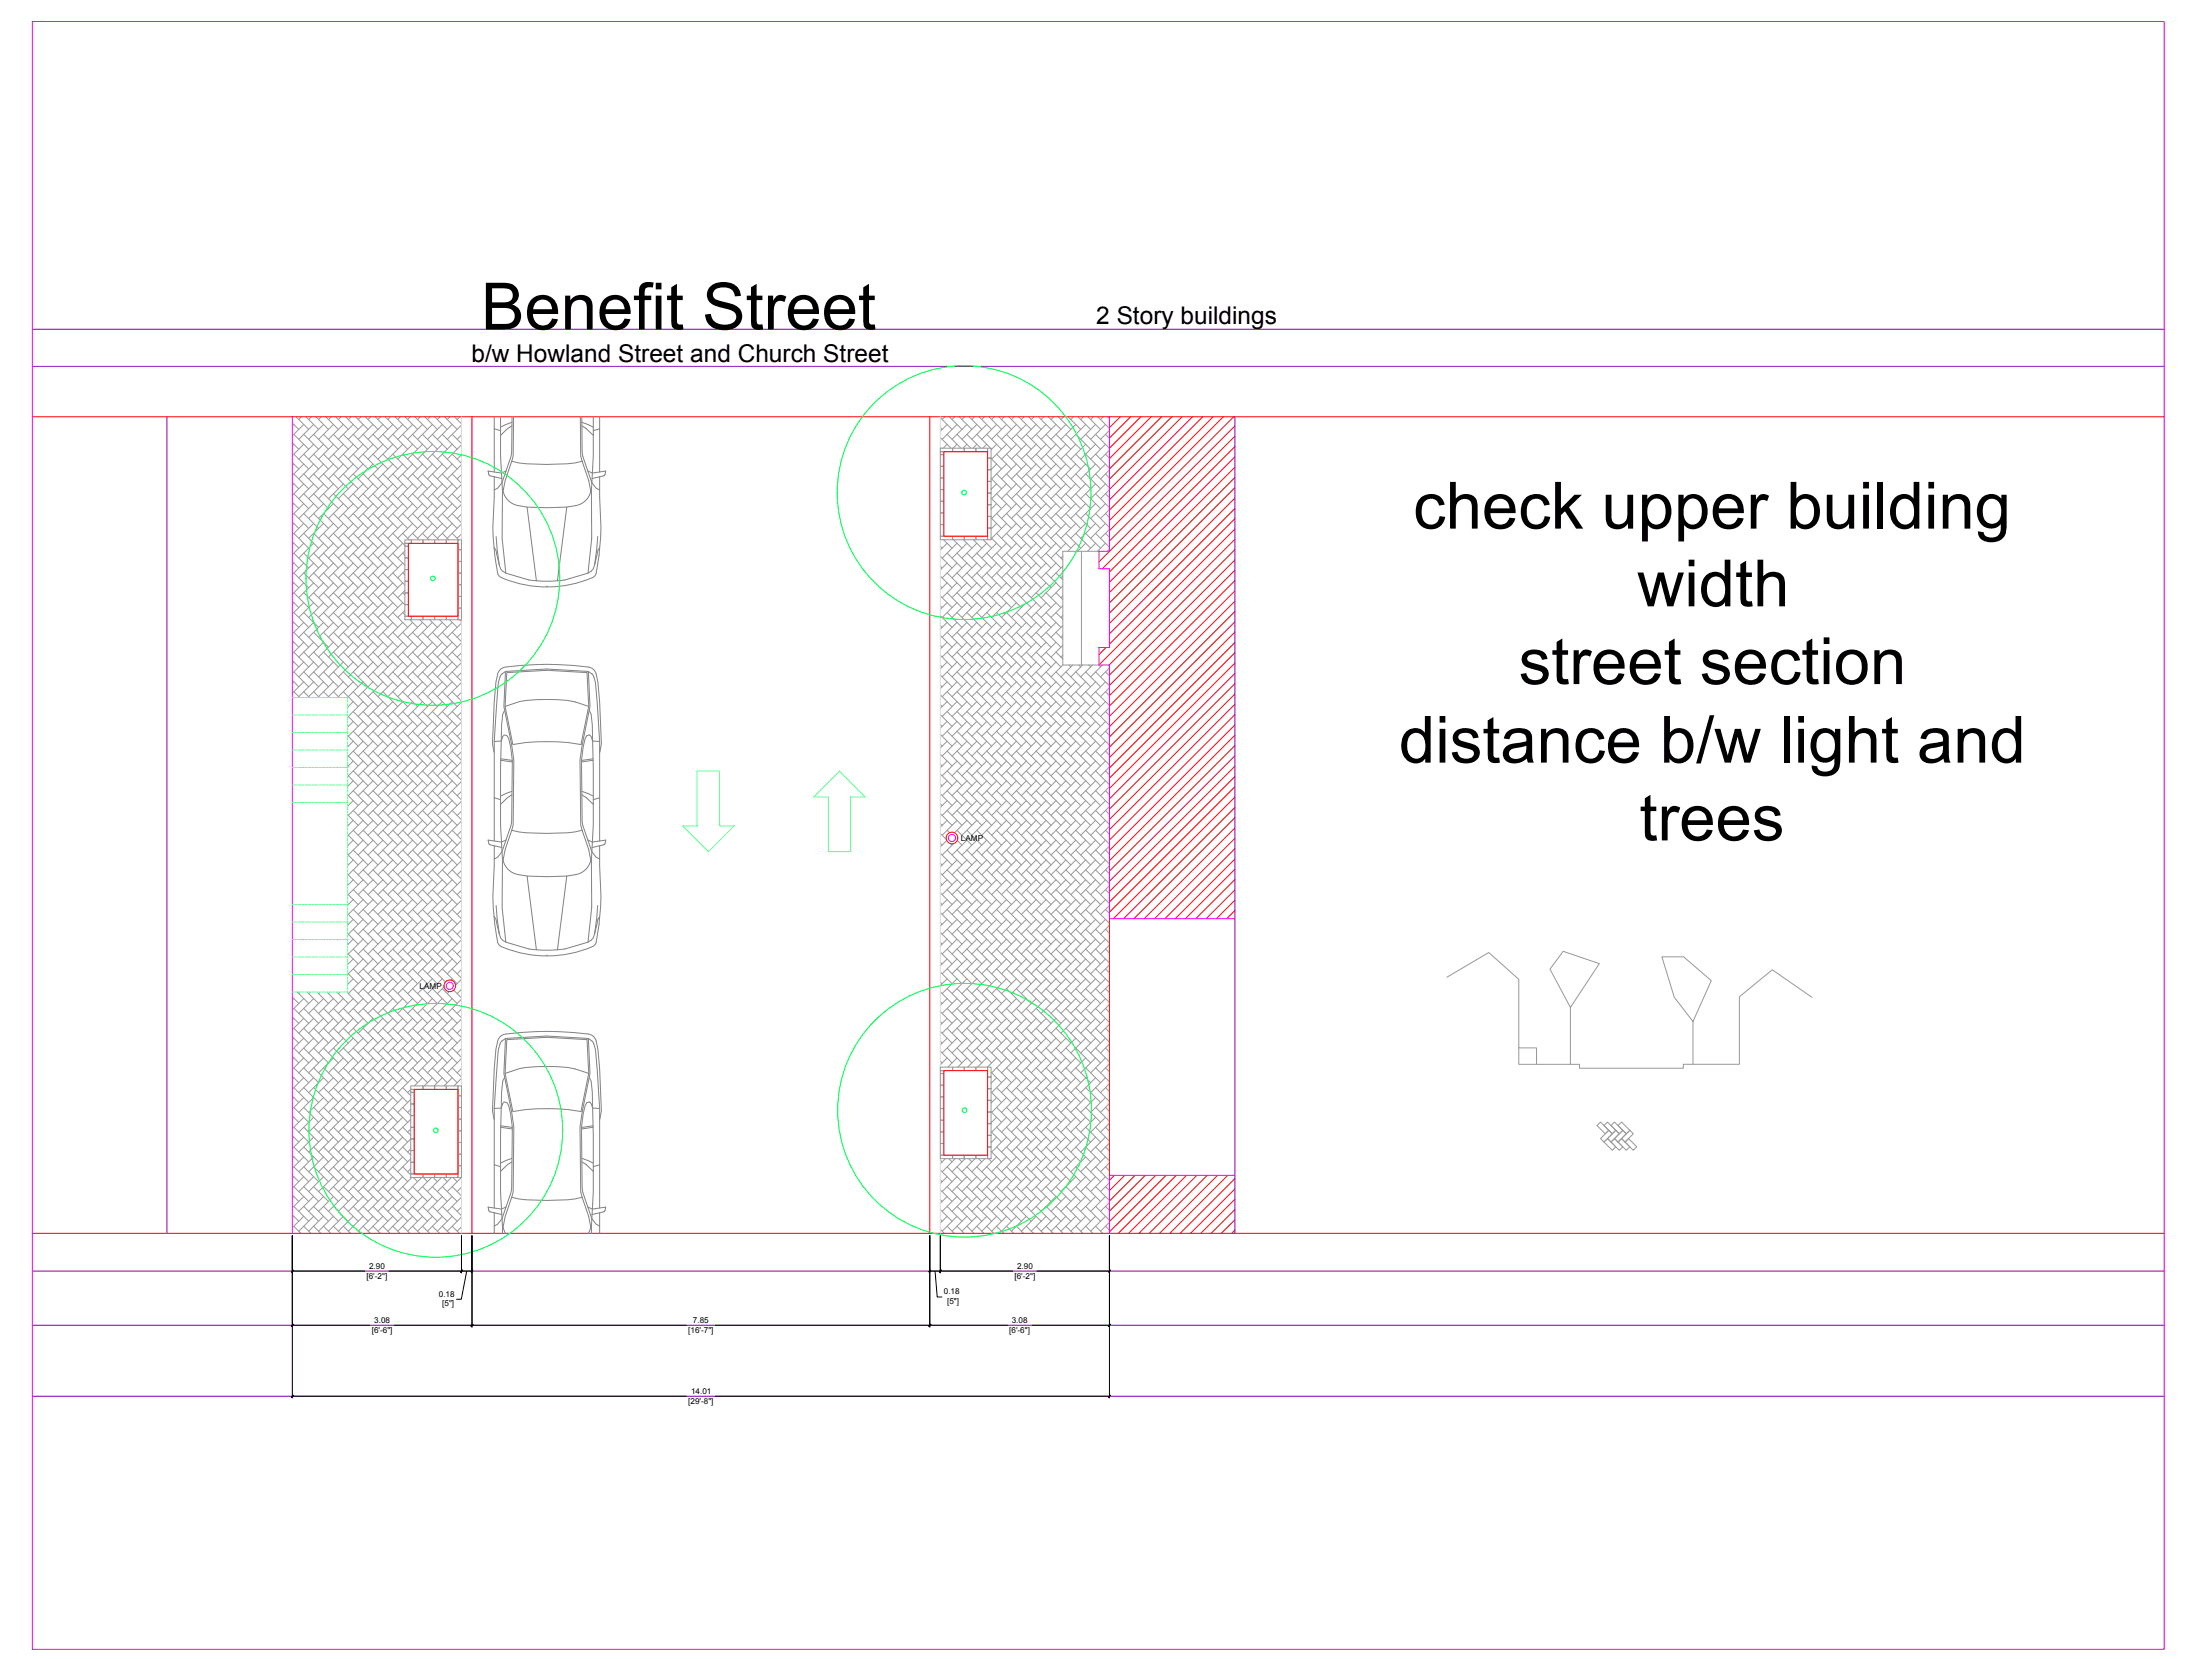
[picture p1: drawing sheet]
<svg xmlns="http://www.w3.org/2000/svg" width="1219mm" height="914mm" viewBox="0 0 1219 914" stroke-linecap="round" stroke-linejoin="round" font-family="sans-serif">
<defs><g id="words">
<g font-size="35.9">
<text x="265" y="182">Benefit Street</text>
<text x="779" y="291">check upper building</text>
<text x="902" y="334">width</text>
<text x="837" y="377">street section</text>
<text x="771" y="420">distance b/w light and</text>
<text x="904" y="463">trees</text>
</g>
<g font-size="13.5">
<text x="604" y="179">2 Story buildings</text>
<text x="260" y="199">b/w Howland Street and Church Street</text>
</g>
<g font-size="4.5">
<text x="530" y="464">LAMP</text>
<text x="231" y="545">LAMP</text>
<text x="203" y="699">2.90</text>
<text x="561" y="699">2.90</text>
<text x="202" y="705">[6'-2&quot;]</text>
<text x="559" y="705">[6'-2&quot;]</text>
<text x="520" y="713">0.18</text>
<text x="242" y="715">0.18</text>
<text x="244" y="720">[5&quot;]</text>
<text x="522" y="719">[5&quot;]</text>
<text x="206" y="729">3.08</text>
<text x="382" y="729">7.85</text>
<text x="558" y="729">3.08</text>
<text x="205" y="735">[6'-6&quot;]</text>
<text x="379" y="735">[16'-7&quot;]</text>
<text x="556" y="735">[6'-6&quot;]</text>
<text x="381" y="768">14.01</text>
<text x="379" y="774">[29'-8&quot;]</text>
</g>
</g></defs>
<!-- layer: HIDDEN -->
<path d="M18 181h1175M18 202h1175M92 230v450M681 230v450M18 701h1175M18 730h1175M18 770h1175" fill="none" stroke="#8a00b8" stroke-width=".55"/>
<g fill="none" stroke="#f00" stroke-width=".55">
<path d="M612 230h.1M617 230l-5 6M623 230l-11 11M629 230l-17 17M635 230l-23 23M640 230l-28 28M646 230l-34 34M652 230l-40 40M657 230l-45 45M663 230l-51 51M669 230l-57 57M674 230l-62 63"/>
<path d="M680 230l-68 68M681 235l-75 75M681 240l-73 74M681 246l-69 69M681 252l-69 69M681 258l-69 69M681 263l-69 69M681 269l-69 69M681 275l-69 69M681 280l-69 69M681 286l-69 69M681 292l-75 74"/>
<path d="M681 297l-70 70M606 304h.1M681 303l-69 69M681 309l-69 69M681 314l-69 69M681 320l-69 69M681 326l-69 69M681 331l-69 69M681 337l-69 69M610 357l-4 4M681 343l-69 69M681 348l-69 70"/>
<path d="M681 354l-69 69M681 360l-69 69M681 365l-69 70M681 371l-69 69M681 377l-69 69M681 383l-69 69M681 388l-69 69M681 394l-69 69M681 400l-69 69M681 405l-69 69M681 411l-69 69M681 417l-69 69"/>
<path d="M681 422l-69 69M681 428l-69 69M681 434l-69 69M681 439l-67 67M681 445l-62 61M681 451l-56 55M681 456l-50 50M681 462l-45 44M681 468l-39 38M681 473l-33 33M681 479l-28 27M681 485l-22 21"/>
<path d="M681 490l-16 16M681 496l-11 10M681 502l-5 4M614 648l-2 3M620 648l-8 8M626 648l-14 14M631 648l-19 20M637 648l-25 25M643 648l-31 31M648 648l-32 32M654 648l-32 32M660 648l-32 32"/>
<path d="M665 648l-32 32M671 648l-32 32M677 648l-32 32M681 650l-31 30M681 655l-25 25M681 661l-19 19M681 667l-13 13M681 672l-8 8M681 678l-2 2"/>
</g>
<!-- layer: Hatch and Paving -->
<g fill="none" stroke="#989898" stroke-width=".55">
<path d="M161 233l4 4M162 239l8 9M162 234l-1 1M163 230l7 7M166 230l-1 1M167 239l9 9M167 234l-6 6M169 230l7 7M172 230l-2 1M173 239l8 9M173 234l-8 8M174 230l7 7"/>
<path d="M177 230l-1 1M178 239l8 9M178 234l-8 8M180 230l6 7M183 230l-2 1M184 239l8 9M184 234l-8 8M185 230l7 7M188 230l-2 1M189 239l8 9M189 234l-8 8M190 230l7 7"/>
<path d="M193 230l-1 1M195 239l8 9M195 234l-9 8M196 230l7 7M199 230l-2 1M200 239l8 9M200 234l-8 8M201 230l7 7M204 230l-1 1M206 239l8 9M206 234l-9 8M207 230l7 7"/>
<path d="M210 230l-2 1M211 239l8 9M211 234l-8 8M212 230l7 7M215 230l-1 1M217 239l8 9M217 234l-9 8M218 230l7 7M221 230l-2 1M222 239l8 9M222 234l-8 8M223 230l7 7"/>
<path d="M226 230l-1 1M227 239l9 9M227 234l-8 8M229 230l7 7M232 230l-2 1M233 239l8 9M233 234l-8 8M234 230l7 7M237 230l-1 1M238 239l9 9M238 234l-8 8M240 230l7 7"/>
<path d="M243 230l-2 1M244 239l8 9M244 234l-8 8M245 230l7 7M248 230l-1 1M249 239l5 6M249 234l-8 8M250 230l4 4M253 230l-1 1M254 240l-2 2M254 234l-7 8M518 236l1 1"/>
<path d="M518 230l7 7M521 230l-2 1M522 239l8 8M522 234l-4 4M523 230l7 7M526 230l-1 1M527 239l8 8M527 234l-8 8M529 230l7 7M532 230l-2 1M533 239l8 8M533 234l-8 8"/>
<path d="M534 230l7 7M537 230l-1 1M538 239l8 8M538 234l-8 8M540 230l7 7M543 230l-2 1M544 239l8 9M544 234l-8 8M545 230l7 7M548 230l-1 1M549 239l8 9M549 234l-8 8"/>
<path d="M551 230l6 7M554 230l-2 1M555 239l8 9M555 234l-8 8M556 230l7 7M559 230l-2 1M560 239l8 9M560 234l-8 8M561 230l7 7M564 230l-1 1M566 239l8 9M566 234l-9 8"/>
<path d="M567 230l7 7M570 230l-2 1M571 239l8 9M571 234l-8 8M572 230l7 7M575 230l-1 1M577 239l8 9M577 234l-9 8M578 230l7 7M581 230l-2 1M582 239l8 9M582 234l-8 8"/>
<path d="M583 230l7 7M586 230l-1 1M588 239l8 9M588 234l-9 8M589 230l7 7M592 230l-2 1M593 239l8 9M593 234l-8 8M594 230l7 7M597 230l-1 1M598 239l9 9M598 234l-8 8"/>
<path d="M600 230l7 7M603 230l-2 1M604 239l8 8M604 234l-8 8M605 230l7 6M608 230l-1 1M609 239l3 3M609 234l-8 8M611 230l1 1M612 237l-5 5M161 255l4 4M161 244l4 4"/>
<path d="M162 250l8 9M162 256l-1 1M162 245l-1 1M167 250l9 9M167 256l-6 6M167 245l-6 6M173 250l8 9M173 256l-8 8M173 245l-8 8M178 250l8 9M178 256l-8 8M178 245l-8 8"/>
<path d="M184 250l8 9M184 256l-8 8M184 245l-8 8M189 250l8 9M189 256l-8 8M189 245l-8 8M195 250l8 9M195 256l-9 8M195 245l-9 8M200 250l8 9M200 256l-8 8M200 245l-8 8"/>
<path d="M206 250l8 9M206 256l-9 8M206 245l-9 8M211 250l8 9M211 256l-8 8M211 245l-8 8M217 250l8 9M217 256l-9 8M217 245l-9 8M222 250l8 9M222 256l-8 8M222 245l-8 8"/>
<path d="M227 250l9 9M227 256l-8 8M227 245l-8 8M233 250l8 9M233 256l-8 8M233 245l-8 8M238 250l9 9M238 256l-8 8M238 245l-8 8M244 250l8 9M244 256l-8 8M244 245l-8 8"/>
<path d="M249 250l5 5M249 256l-8 8M249 245l-8 8M254 256l-7 8M254 251l-2 2M254 245l-7 8M518 247h7v2h-7zM518 257h2v6h-2zM518 251h2v6h-2zM518 249h2v2h-2zM518 247h1M518 241l6 6"/>
<path d="M522 245l-2 2M525 247h6v2h-6zM527 245l-2 2M531 247h7v2h-7zM533 245l-2 2M538 247h6v2h-6zM538 245l-2 2M544 245l-2 2M544 259h2v6h-2zM544 252h2v7h-2zM544 247h2v5h-2zM546 258l1 1"/>
<path d="M546 253l6 6M546 247l1 1M549 250l8 9M549 256l-3 3M549 245l-3 3M555 250l8 9M555 256l-8 8M555 245l-8 8M560 250l8 9M560 256l-8 8M560 245l-8 8M566 250l8 9"/>
<path d="M566 256l-9 8M566 245l-9 8M571 250l8 9M571 256l-8 8M571 245l-8 8M577 250l8 9M577 256l-9 8M577 245l-9 8M582 250l8 9M582 256l-8 8M582 245l-8 8M588 250l8 9"/>
<path d="M588 256l-9 8M588 245l-9 8M593 250l8 9M593 256l-8 8M593 245l-8 8M598 250l9 9M598 256l-8 8M598 245l-8 8M604 250l8 8M604 256l-8 8M604 245l-8 8M609 250l3 3"/>
<path d="M609 256l-8 8M609 245l-8 8M612 259l-5 5M612 248l-5 5M161 277l4 3M161 266l4 3M162 272l8 8M162 261l8 8M162 278h-1M162 267l-1 1M167 272l9 8M167 261l9 8"/>
<path d="M167 278l-6 6M167 267l-6 6M173 272l8 8M173 261l8 8M173 278l-8 8M173 267l-8 8M178 272l8 8M178 261l8 8M178 278l-8 8M178 267l-8 8M184 272l8 8M184 261l8 8"/>
<path d="M184 278l-8 8M184 267l-8 8M189 272l8 8M189 261l8 8M189 278l-8 8M189 267l-8 8M195 272l8 8M195 261l8 8M195 278l-9 8M195 267l-9 8M200 272l8 8M200 261l8 8"/>
<path d="M200 278l-8 8M200 267l-8 8M206 272l8 8M206 261l8 8M206 278l-9 8M206 267l-9 8M211 272l8 8M211 261l8 8M211 278l-8 8M211 267l-8 8M217 272l8 8M217 261l8 8"/>
<path d="M217 278l-9 8M217 267l-9 8M222 272l8 8M222 261l8 8M222 278l-8 8M222 267l-8 8M227 272l9 8M227 261l9 8M227 278l-8 8M227 267l-8 8M233 272l8 8M233 261l8 8"/>
<path d="M233 278l-8 8M233 267l-8 8M238 272l9 8M238 261l9 8M238 278l-8 8M238 267l-8 8M244 272l8 8M244 261l8 8M244 278l-8 8M244 267l-8 8M249 272l5 5M249 261l5 5"/>
<path d="M249 278l-8 8M249 267l-8 8M254 278l-7 8M254 272l-2 3M254 267l-7 8M254 262l-2 2M518 276h2v7h-2zM518 270h2v6h-2zM518 263h2v7h-2zM544 278h2v7h-2zM544 272h2v6h-2zM544 265h2v7h-2z"/>
<path d="M546 275l6 5M546 269h1M546 264l6 5M549 272l8 8M549 261l8 8M549 278l-3 3M549 267l-3 3M555 272l8 8M555 261l8 8M555 278l-8 8M555 267l-8 8M560 272l8 8"/>
<path d="M560 261l8 8M560 278l-8 8M560 267l-8 8M566 272l8 8M566 261l8 8M566 278l-9 8M566 267l-9 8M571 272l8 8M571 261l8 8M571 278l-8 8M571 267l-8 8M577 272l8 8"/>
<path d="M577 261l8 8M577 278l-9 8M577 267l-9 8M582 272l8 8M582 261l8 8M582 278l-8 8M582 267l-8 8M588 272l8 8M588 261l8 8M588 278l-9 8M588 267l-9 8M593 272l8 8"/>
<path d="M593 261l8 8M593 278l-8 8M593 267l-8 8M598 272l9 8M598 261l9 8M598 278l-8 8M598 267l-8 8M604 272l8 8M604 261l8 8M604 278l-8 8M604 267l-8 8M609 272l3 2"/>
<path d="M609 261l3 2M609 278l-8 8M609 267l-8 8M612 270l-5 5M161 299l4 3M161 288l4 3M162 294l8 8M162 283l8 8M162 299l-1 1M162 289h-1M167 294l9 8M167 283l9 8"/>
<path d="M167 299l-6 7M167 289l-6 6M173 294l8 8M173 283l8 8M173 299l-8 9M173 289l-8 8M178 294l8 8M178 283l8 8M178 299l-8 9M178 289l-8 8M184 294l8 8M184 283l8 8"/>
<path d="M184 299l-8 9M184 289l-8 8M189 294l8 8M189 283l8 8M189 299l-8 9M189 289l-8 8M195 294l8 8M195 283l8 8M195 299l-9 9M195 289l-9 8M200 294l8 8M200 283l8 8"/>
<path d="M200 299l-8 9M200 289l-8 8M206 294l8 8M206 283l8 8M206 299l-9 9M206 289l-9 8M211 294l8 8M211 283l8 8M211 299l-8 9M211 289l-8 8M217 294l6 7M217 283l8 8"/>
<path d="M217 299l-9 9M217 289l-9 8M222 294l4 4M222 283l8 8M222 299l-8 9M222 289l-8 8M223 298h4v1h-4zM223 299h2v2h-2zM227 298h6v1h-6zM227 294l4 4M227 283l9 8M227 289l-8 8"/>
<path d="M233 294l3 4M233 283l8 8M233 289l-8 8M233 298h7v1h-7zM238 294l4 4M238 283l9 8M238 289l-8 8M240 298h6v1h-6zM244 294l3 4M244 283l8 8M244 289l-8 8M246 298h6v1h-6z"/>
<path d="M249 294l4 4M249 283l5 5M249 289l-8 8M252 298h2v5h-2zM254 294l-2 3M254 289l-7 8M254 283l-2 3M518 296h7v1h-7zM518 289h2v7h-2zM518 283h2v6h-2zM520 297l5 5M522 299l-4 4"/>
<path d="M525 296h6v1h-6zM526 297l4 5M527 299l-8 9M531 297l5 5M531 296h7v1h-7zM533 299l-8 9M536 297l5 5M538 296h6v1h-6zM538 299l-8 9M542 297l5 5M544 299l-8 9M544 291h2v6h-2z"/>
<path d="M544 285h2v6h-2zM546 296l6 6M546 291h1M546 285l6 6M546 280h1M549 294l8 8M549 283l8 8M549 299l-8 9M549 289l-3 3M555 294l8 8M555 283l8 8M555 299l-8 9"/>
<path d="M555 289l-8 8M560 294l8 8M560 283l8 8M560 299l-8 9M560 289l-8 8M566 294l8 8M566 283l8 8M566 299l-9 9M566 289l-9 8M571 294l8 8M571 283l8 8M571 299l-8 9"/>
<path d="M571 289l-8 8M577 294l8 8M577 283l8 8M577 299l-9 9M577 289l-9 8M582 294l8 8M582 283l8 8M582 299l-8 9M582 289l-8 8M588 294l8 8M588 283l8 8M588 299l-9 9"/>
<path d="M588 289l-9 8M593 294l8 8M593 283l8 8M593 299l-4 5M593 289l-8 8M598 294l9 8M598 283l9 8M598 299l-4 5M598 289l-8 8M604 294l8 8M604 283l8 8M604 299l-5 5"/>
<path d="M604 289l-8 8M609 294l3 2M609 283l3 2M609 299l-4 5M609 289l-8 8M612 292l-5 5M612 281l-5 5M161 310l4 3M162 316l8 8M162 305l8 8M162 310l-1 1M167 316l9 8"/>
<path d="M167 305l9 8M167 310l-6 7M173 316l8 8M173 305l8 8M173 310l-8 9M178 316l8 8M178 305l8 8M178 310l-8 9M184 316l8 8M184 305l8 8M184 310l-8 9M189 316l8 8"/>
<path d="M189 305l8 8M189 310l-8 9M195 316l8 8M195 305l8 8M195 310l-9 9M200 316l8 8M200 305l8 8M200 310l-8 9M206 316l8 8M206 305l8 8M206 310l-9 9M211 316l8 8"/>
<path d="M211 305l8 8M211 310l-8 9M217 316l6 6M217 305l6 7M217 310l-9 9M222 316l1 1M222 305l1 1M222 310l-8 9M223 314h2v6h-2zM223 308h2v6h-2zM223 301h2v7h-2zM223 315l-4 4"/>
<path d="M223 304l-4 4M252 316h2v6h-2zM252 309h2v7h-2zM252 303h2v6h-2zM518 318l7 6M518 312l1 1M518 307l7 6M518 301l1 1M522 316l8 8M522 305l8 8M522 310l-4 4M527 316l9 8"/>
<path d="M527 305l9 8M527 310l-8 9M533 316l8 8M533 305l8 8M533 310l-8 9M538 316l9 8M538 305l9 8M538 310l-8 9M544 316l8 8M544 305l8 8M544 310l-8 9M549 316l8 8"/>
<path d="M549 305l8 8M549 310l-8 9M555 316l8 8M555 305l8 8M555 310l-8 9M560 316l8 8M560 305l8 8M560 310l-8 9M566 316l8 8M566 305l8 8M566 310l-9 9M571 316l8 8"/>
<path d="M571 305l8 8M571 310l-8 9M577 316l8 8M577 305l8 8M577 310l-9 9M582 316l4 4M582 305l4 4M582 310l-8 9M586 317l-1 2M586 312l-7 7M586 307l-1 1M596 304v63"/>
<path d="M606 304h-20v63M612 303l-2 1M161 331l4 4M161 320l4 4M162 338l8 8M162 327l8 8M162 332l-1 1M162 321l-1 1M167 338l9 8M167 327l9 8M167 332l-6 6M167 321l-6 7"/>
<path d="M173 338l8 8M173 327l8 8M173 332l-8 8M173 321l-8 8M178 338l8 8M178 327l8 8M178 332l-8 8M178 321l-8 8M184 338l8 8M184 327l8 8M184 332l-8 8M184 321l-8 8"/>
<path d="M189 338l8 8M189 327l8 8M189 332l-8 8M189 321l-8 8M195 338l8 8M195 327l8 8M195 332l-9 8M195 321l-9 8M200 338l8 8M200 327l8 8M200 332l-8 8M200 321l-8 8"/>
<path d="M206 338l8 8M206 327l8 8M206 332l-9 8M206 321l-9 8M211 338l8 8M211 327l8 8M211 332l-8 8M211 321l-8 8M217 338l8 8M217 327l6 6M217 332l-9 8M217 321l-9 8"/>
<path d="M222 338l1 1M222 327l1 1M222 332l-8 8M222 321l-8 8M223 340h4v2h-4zM223 333h2v7h-2zM223 327h2v6h-2zM223 320h2v7h-2zM223 336l-4 4M223 325l-4 4M227 340h6v2h-6zM233 340h7v2h-7z"/>
<path d="M240 340h6v2h-6zM246 340h6v2h-6zM252 335h2v7h-2zM252 329h2v6h-2zM252 322h2v7h-2zM518 339l7 7M518 334l1 1M518 328l7 7M518 323l1 1M522 338l8 8M522 327l8 8M522 332l-4 4"/>
<path d="M522 321l-4 4M527 338l9 8M527 327l9 8M527 332l-8 8M527 321l-8 8M533 338l8 8M533 327l8 8M533 332l-8 8M533 321l-8 8M538 338l9 8M538 327l9 8M538 332l-8 8"/>
<path d="M538 321l-8 8M544 338l8 8M544 327l8 8M544 332l-8 8M544 321l-8 8M549 338l8 8M549 327l8 8M549 332l-8 8M549 321l-8 8M555 338l8 8M555 327l8 8M555 332l-8 8"/>
<path d="M555 321l-8 8M560 338l8 8M560 327l8 8M560 332l-8 8M560 321l-8 8M566 338l8 8M566 327l8 8M566 332l-9 8M566 321l-9 8M571 338l8 8M571 327l8 8M571 332l-8 8"/>
<path d="M571 321l-8 8M577 338l8 8M577 327l8 8M577 332l-9 8M577 321l-9 8M582 338l4 3M582 327l4 3M582 332l-8 8M582 321l-8 8M586 339l-1 1M586 334l-7 6M586 328l-1 1"/>
<path d="M586 323l-7 6M161 353l4 4M161 342l4 4M162 359l8 9M162 349l8 8M162 354l-1 1M162 343l-1 1M167 359l9 9M167 349l9 8M167 354l-6 6M167 343l-6 6M173 359l8 9"/>
<path d="M173 349l8 8M173 354l-8 8M173 343l-8 8M178 359l8 9M178 349l8 8M178 354l-8 8M178 343l-8 8M184 359l8 9M184 349l8 8M184 354l-8 8M184 343l-8 8M189 359l8 9"/>
<path d="M189 349l8 8M189 354l-8 8M189 343l-8 8M195 359l8 9M195 349l8 8M195 354l-9 8M195 343l-9 8M200 359l8 9M200 349l8 8M200 354l-8 8M200 343l-8 8M206 359l8 9"/>
<path d="M206 349l8 8M206 354l-9 8M206 343l-9 8M211 359l8 9M211 349l8 8M211 354l-8 8M211 343l-8 8M217 359l8 9M217 349l8 8M217 354l-9 8M217 343l-9 8M222 359l8 9"/>
<path d="M222 349l8 8M222 354l-8 8M222 343l-8 8M226 342l4 4M227 359l9 9M227 349l9 8M227 354l-8 8M227 343l-8 8M231 342l5 4M233 359l8 9M233 349l8 8M233 354l-8 8"/>
<path d="M233 343l-8 8M237 342l4 4M238 359l9 9M238 349l9 8M238 354l-8 8M238 343l-8 8M242 342l5 4M244 359l8 9M244 349l8 8M244 354l-8 8M244 343l-8 8M248 342l4 4"/>
<path d="M249 359l5 6M249 349l5 5M249 354l-8 8M249 343l-8 8M253 342l1 1M254 360l-2 2M254 354l-7 8M254 349l-2 2M254 343l-7 8M518 356l1 1M518 350l7 7M518 345l1 1"/>
<path d="M522 359l8 9M522 349l8 8M522 354l-4 4M522 343l-4 4M527 359l9 9M527 349l9 8M527 354l-8 8M527 343l-8 8M533 359l8 9M533 349l8 8M533 354l-8 8M533 343l-8 8"/>
<path d="M538 359l9 9M538 349l9 8M538 354l-8 8M538 343l-8 8M544 359l8 9M544 349l8 8M544 354l-8 8M544 343l-8 8M549 359l8 9M549 349l8 8M549 354l-8 8M549 343l-8 8"/>
<path d="M555 359l8 9M555 349l8 8M555 354l-8 8M555 343l-8 8M560 359l8 9M560 349l8 8M560 354l-8 8M560 343l-8 8M566 359l8 9M566 349l8 8M566 354l-9 8M566 343l-9 8"/>
<path d="M571 359l8 9M571 349l8 8M571 354l-8 8M571 343l-8 8M577 359l8 9M577 349l8 8M577 354l-9 8M577 343l-9 8M582 359l4 4M582 349l4 3M582 354l-8 8M582 343l-8 8"/>
<path d="M586 356l-7 6M586 350l-1 1M586 345l-7 6M161 375l4 4M161 364l4 4M162 370l8 9M162 376l-1 1M162 365l-1 1M167 370l9 9M167 376l-6 6M167 365l-6 6M173 370l8 9"/>
<path d="M173 376l-8 8M173 365l-8 8M178 370l8 9M178 376l-8 8M178 365l-8 8M184 370l8 9M184 376l-8 8M184 365l-8 8M189 370l8 9M189 376l-8 8M189 365l-8 8M195 370l8 9"/>
<path d="M195 376l-9 8M195 365l-9 8M200 370l8 9M200 376l-8 8M200 365l-8 8M206 370l8 9M206 376l-9 8M206 365l-9 8M211 370l8 9M211 376l-8 8M211 365l-8 8M217 370l8 9"/>
<path d="M217 376l-9 8M217 365l-9 8M222 370l8 9M222 376l-8 8M222 365l-8 8M227 370l9 9M227 376l-8 8M227 365l-8 8M233 370l8 9M233 376l-8 8M233 365l-8 8M238 370l9 9"/>
<path d="M238 376l-8 8M238 365l-8 8M244 370l8 9M244 376l-8 8M244 365l-8 8M249 370l5 5M249 376l-8 8M249 365l-8 8M254 376l-7 8M254 371l-2 2M254 365l-7 8M518 378l1 1"/>
<path d="M518 372l7 7M518 367l1 1M518 361l7 7M522 370l8 9M522 376l-4 4M522 365l-4 4M527 370l9 9M527 376l-8 8M527 365l-8 8M533 370l8 9M533 376l-8 8M533 365l-8 8"/>
<path d="M538 370l9 9M538 376l-8 8M538 365l-8 8M544 370l8 9M544 376l-8 8M544 365l-8 8M549 370l8 9M549 376l-8 8M549 365l-8 8M555 370l8 9M555 376l-8 8M555 365l-8 8"/>
<path d="M560 370l8 9M560 376l-8 8M560 365l-8 8M566 370l8 9M566 376l-9 8M566 365l-9 8M571 370l8 9M571 376l-8 8M571 365l-8 8M577 370l8 9M577 376l-9 8M577 365l-9 8"/>
<path d="M582 370l8 9M582 376l-8 8M582 365l-8 8M586 361l-1 1M586 367h20M586 367l-7 6M588 370l8 9M588 376l-9 8M589 367l1 1M591 367l-6 6M593 370l8 9M593 376l-8 8"/>
<path d="M595 367l1 1M597 367l-7 6M598 370l9 9M598 376l-8 8M600 367l1 1M602 367l-6 6M604 370l8 8M604 376l-8 8M606 367l1 1M608 367l-7 6M609 370l3 3M609 376l-8 8"/>
<path d="M611 367h1M612 379l-5 5M612 368l-5 5M162 381l3 3M167 381l4 3M173 381l3 3M178 381l4 3M184 381l3 3M189 381l8 8M192 395l5 5M192 389h.1M195 392l8 8"/>
<path d="M195 381l8 8M195 398l-3 3M195 387l-3 3M200 392l8 8M200 381l8 8M200 398l-8 8M200 387l-8 8M206 392l8 8M206 381l8 8M206 398l-9 8M206 387l-9 8M211 392l8 8"/>
<path d="M211 381l8 8M211 398l-8 8M211 387l-8 8M217 392l8 8M217 381l8 8M217 398l-9 8M217 387l-9 8M222 392l8 8M222 381l8 8M222 398l-8 8M222 387l-8 8M227 392l9 8"/>
<path d="M227 381l9 8M227 398l-8 8M227 387l-8 8M233 392l8 8M233 381l8 8M233 398l-8 8M233 387l-8 8M238 392l9 8M238 381l9 8M238 398l-8 8M238 387l-8 8M244 392l8 8"/>
<path d="M244 381l8 8M244 398l-8 8M244 387l-8 8M249 392l5 5M249 381l5 5M249 398l-8 8M249 387l-8 8M254 398l-7 8M254 393l-2 2M254 387l-7 8M254 382l-2 2M518 399l1 1"/>
<path d="M518 394l7 6M518 388l1 1M518 383l7 6M522 392l8 8M522 381l8 8M522 398l-4 3M522 387l-4 3M527 392l9 8M527 381l9 8M527 398l-8 8M527 387l-8 8M533 392l8 8"/>
<path d="M533 381l8 8M533 398l-8 8M533 387l-8 8M538 392l9 8M538 381l9 8M538 398l-8 8M538 387l-8 8M544 392l8 8M544 381l8 8M544 398l-8 8M544 387l-8 8M549 392l8 8"/>
<path d="M549 381l8 8M549 398l-8 8M549 387l-8 8M555 392l8 8M555 381l8 8M555 398l-8 8M555 387l-8 8M560 392l8 8M560 381l8 8M560 398l-8 8M560 387l-8 8M566 392l8 8"/>
<path d="M566 381l8 8M566 398l-9 8M566 387l-9 8M571 392l8 8M571 381l8 8M571 398l-8 8M571 387l-8 8M577 392l8 8M577 381l8 8M577 398l-9 8M577 387l-9 8M582 392l8 8"/>
<path d="M582 381l8 8M582 398l-8 8M582 387l-8 8M588 392l8 8M588 381l8 8M588 398l-9 8M588 387l-9 8M593 392l8 8M593 381l8 8M593 398l-8 8M593 387l-8 8M598 392l9 8"/>
<path d="M598 381l9 8M598 398l-8 8M598 387l-8 8M604 392l8 8M604 381l8 8M604 398l-8 8M604 387l-8 8M609 392l3 2M609 381l3 2M609 398l-8 8M609 387l-8 8M612 390l-5 5"/>
<path d="M192 416l5 6M192 411h.1M192 406l5 5M192 400h.1M195 414l8 8M195 403l8 8M195 419l-3 3M195 409l-3 3M200 414l8 8M200 403l8 8M200 419l-8 9M200 409l-8 8"/>
<path d="M206 414l8 8M206 403l8 8M206 419l-9 9M206 409l-9 8M211 414l8 8M211 403l8 8M211 419l-8 9M211 409l-8 8M217 414l8 8M217 403l8 8M217 419l-9 9M217 409l-9 8"/>
<path d="M222 414l8 8M222 403l8 8M222 419l-8 9M222 409l-8 8M227 414l9 8M227 403l9 8M227 419l-8 9M227 409l-8 8M233 414l8 8M233 403l8 8M233 419l-8 9M233 409l-8 8"/>
<path d="M238 414l9 8M238 403l9 8M238 419l-8 9M238 409l-8 8M244 414l8 8M244 403l8 8M244 419l-8 9M244 409l-8 8M249 414l5 5M249 403l5 5M249 419l-8 9M249 409l-8 8"/>
<path d="M254 420l-7 8M254 414l-2 3M254 409l-7 8M254 403l-2 3M518 416l7 6M518 410l1 1M518 405l7 6M522 414l8 8M522 403l8 8M522 419l-4 4M522 409l-4 3M527 414l9 8"/>
<path d="M527 403l9 8M527 419l-8 9M527 409l-8 8M533 414l8 8M533 403l8 8M533 419l-8 9M533 409l-8 8M538 414l9 8M538 403l9 8M538 419l-8 9M538 409l-8 8M544 414l8 8"/>
<path d="M544 403l8 8M544 419l-8 9M544 409l-8 8M549 414l8 8M549 403l8 8M549 419l-8 9M549 409l-8 8M555 414l8 8M555 403l8 8M555 419l-8 9M555 409l-8 8M560 414l8 8"/>
<path d="M560 403l8 8M560 419l-8 9M560 409l-8 8M566 414l8 8M566 403l8 8M566 419l-9 9M566 409l-9 8M571 414l8 8M571 403l8 8M571 419l-8 9M571 409l-8 8M577 414l8 8"/>
<path d="M577 403l8 8M577 419l-9 9M577 409l-9 8M582 414l8 8M582 403l8 8M582 419l-8 9M582 409l-8 8M588 414l8 8M588 403l8 8M588 419l-9 9M588 409l-9 8M593 414l8 8"/>
<path d="M593 403l8 8M593 419l-8 9M593 409l-8 8M598 414l9 8M598 403l9 8M598 419l-8 9M598 409l-8 8M604 414l8 8M604 403l8 8M604 419l-8 9M604 409l-8 8M609 414l3 2"/>
<path d="M609 403l3 2M609 419l-8 9M609 409l-8 8M612 412l-5 5M612 401l-5 5M192 438l5 6M192 433h.1M192 427l5 6M192 422h.1M195 436l8 8M195 425l8 8M195 430l-3 3"/>
<path d="M200 436l8 8M200 425l8 8M200 430l-8 9M206 436l8 8M206 425l8 8M206 430l-9 9M211 436l8 8M211 425l8 8M211 430l-8 9M217 436l8 8M217 425l8 8M217 430l-9 9"/>
<path d="M222 436l8 8M222 425l8 8M222 430l-8 9M227 436l9 8M227 425l9 8M227 430l-8 9M233 436l8 8M233 425l8 8M233 430l-8 9M238 436l9 8M238 425l9 8M238 430l-8 9"/>
<path d="M244 436l8 8M244 425l8 8M244 430l-8 9M249 436l5 5M249 425l5 5M249 430l-8 9M254 436l-2 3M254 431l-7 8M254 425l-2 3M518 438l7 6M518 432l1 1M518 427l7 6"/>
<path d="M518 421l1 1M522 436l8 8M522 425l8 8M522 430l-4 4M527 436l9 8M527 425l9 8M527 430l-8 9M533 436l8 8M533 425l8 8M533 430l-8 9M538 436l9 8M538 425l9 8"/>
<path d="M538 430l-8 9M544 436l8 8M544 425l8 8M544 430l-8 9M549 436l8 8M549 425l8 8M549 430l-8 9M555 436l8 8M555 425l8 8M555 430l-8 9M560 436l8 8M560 425l8 8"/>
<path d="M560 430l-8 9M566 436l8 8M566 425l8 8M566 430l-9 9M571 436l8 8M571 425l8 8M571 430l-8 9M577 436l8 8M577 425l8 8M577 430l-9 9M582 436l8 8M582 425l8 8"/>
<path d="M582 430l-8 9M588 436l8 8M588 425l8 8M588 430l-9 9M593 436l8 8M593 425l8 8M593 430l-8 9M598 436l9 8M598 425l9 8M598 430l-8 9M604 436l8 7M604 425l8 8"/>
<path d="M604 430l-8 9M609 436l3 2M609 425l3 2M609 430l-8 9M612 434l-5 5M612 423l-5 5M192 455h.1M192 449l5 6M192 444h.1M195 458l8 8M195 447l8 8M195 452l-3 3"/>
<path d="M195 441l-3 3M200 458l8 8M200 447l8 8M200 452l-8 8M200 441l-8 8M206 458l8 8M206 447l8 8M206 452l-9 8M206 441l-9 8M211 458l8 8M211 447l8 8M211 452l-8 8"/>
<path d="M211 441l-8 8M217 458l8 8M217 447l8 8M217 452l-9 8M217 441l-9 8M222 458l8 8M222 447l8 8M222 452l-8 8M222 441l-8 8M227 458l9 8M227 447l9 8M227 452l-8 8"/>
<path d="M227 441l-8 8M233 458l8 8M233 447l8 8M233 452l-8 8M233 441l-8 8M238 458l9 8M238 447l9 8M238 452l-8 8M238 441l-8 8M244 458l8 8M244 447l8 8M244 452l-8 8"/>
<path d="M244 441l-8 8M249 458l5 5M249 447l5 5M249 452l-8 8M249 441l-8 8M254 458l-2 2M254 453l-7 7M254 447l-2 2M254 442l-7 7M518 459l4 4M518 454l1 1M518 448l7 7"/>
<path d="M518 443l1 1M522 458l1 1M522 447l8 8M522 452l-4 4M522 441l-4 4M527 458l9 8M527 447l9 8M527 452l-8 8M527 441l-8 8M533 458l8 8M533 447l8 8M533 452l-7 7"/>
<path d="M533 441l-8 8M538 458l9 8M538 447l9 8M538 452l-8 8M538 441l-8 8M544 458l8 8M544 447l8 8M544 452l-8 8M544 441l-8 8M549 458l8 8M549 447l8 8M549 452l-8 8"/>
<path d="M549 441l-8 8M555 458l8 8M555 447l8 8M555 452l-8 8M555 441l-8 8M560 458l8 8M560 447l8 8M560 452l-8 8M560 441l-8 8M566 458l8 8M566 447l8 8M566 452l-9 8"/>
<path d="M566 441l-9 8M571 458l8 8M571 447l8 8M571 452l-8 8M571 441l-8 8M577 458l8 8M577 447l8 8M577 452l-9 8M577 441l-9 8M582 458l8 8M582 447l8 8M582 452l-8 8"/>
<path d="M582 441l-8 8M588 458l8 8M588 447l8 8M588 452l-9 8M588 441l-9 8M593 458l8 8M593 447l8 8M593 452l-8 8M593 441l-8 8M598 458l9 8M598 447l9 8M598 452l-8 8"/>
<path d="M598 441l-8 8M604 458l8 7M604 447l8 7M604 452l-8 8M604 441l-8 8M609 458l3 2M609 447l3 2M609 452l-8 8M609 441l-8 8M612 455l-5 5M612 445l-5 4M192 476v1"/>
<path d="M192 471l5 6M192 466h.1M192 460l5 6M195 479l8 9M195 469l8 8M195 474l-3 3M195 463l-3 3M200 479l8 9M200 469l8 8M200 474l-8 8M200 463l-8 8M206 479l8 9"/>
<path d="M206 469l8 8M206 474l-9 8M206 463l-9 8M211 479l8 9M211 469l8 8M211 474l-8 8M211 463l-8 8M217 479l8 9M217 469l8 8M217 474l-9 8M217 463l-9 8M222 479l8 9"/>
<path d="M222 469l8 8M222 474l-8 8M222 463l-8 8M227 479l9 9M227 469l9 8M227 474l-8 8M227 463l-8 8M233 479l8 9M233 469l8 8M233 474l-8 8M233 463l-8 8M238 479l9 9"/>
<path d="M238 469l9 8M238 474l-8 8M238 463l-8 8M244 479l8 9M244 469l8 8M244 474l-8 8M244 463l-8 8M249 479l5 6M249 469l5 5M249 474l-8 8M249 463l-8 8M254 480l-2 2"/>
<path d="M254 474l-7 8M254 469l-2 2M254 463l-7 8M518 476l1 1M518 470l7 7M518 465l1 1M522 463l-4 4M522 479l8 9M522 469l8 8M522 474l-4 4M524 465l1 1M526 465l-7 6"/>
<path d="M527 479l9 9M527 469l9 8M527 474l-8 8M528 463l2 3M533 479l8 9M533 469l8 8M533 474l-8 8M533 463l-8 8M538 479l9 9M538 469l9 8M538 474l-8 8M538 463l-8 8"/>
<path d="M544 479l8 9M544 469l8 8M544 474l-8 8M544 463l-8 8M549 479l8 9M549 469l8 8M549 474l-8 8M549 463l-8 8M555 479l8 9M555 469l8 8M555 474l-8 8M555 463l-8 8"/>
<path d="M560 479l8 9M560 469l8 8M560 474l-8 8M560 463l-8 8M566 479l8 9M566 469l8 8M566 474l-9 8M566 463l-9 8M571 479l8 9M571 469l8 8M571 474l-8 8M571 463l-8 8"/>
<path d="M577 479l8 9M577 469l8 8M577 474l-9 8M577 463l-9 8M582 479l8 9M582 469l8 8M582 474l-8 8M582 463l-8 8M588 479l8 9M588 469l8 8M588 474l-9 8M588 463l-9 8"/>
<path d="M593 479l8 9M593 469l8 8M593 474l-8 8M593 463l-8 8M598 479l9 9M598 469l9 8M598 474l-8 8M598 463l-8 8M604 479l8 8M604 469l8 7M604 474l-8 8M604 463l-8 8"/>
<path d="M609 479l3 3M609 469l3 2M609 474l-8 8M609 463l-8 8M612 477l-5 5M612 466l-5 5M192 498v1M192 493l5 6M192 487v1M192 482l5 6M195 490l8 9M195 496l-3 3"/>
<path d="M195 485l-3 3M200 490l8 9M200 496l-8 8M200 485l-8 8M206 490l8 9M206 496l-9 8M206 485l-9 8M211 490l8 9M211 496l-8 8M211 485l-8 8M217 490l8 9M217 496l-9 8"/>
<path d="M217 485l-9 8M222 490l8 9M222 496l-8 8M222 485l-8 8M227 490l9 9M227 496l-8 8M227 485l-8 8M233 490l8 9M233 496l-8 8M233 485l-8 8M238 490l9 9M238 496l-8 8"/>
<path d="M238 485l-8 8M244 490l8 9M244 496l-8 8M244 485l-8 8M249 490l5 5M249 496l-8 8M249 485l-8 8M254 496l-7 8M254 491l-2 2M254 485l-7 8M518 498l1 1M518 492l7 7"/>
<path d="M518 487l1 1M518 481l7 7M522 490l8 9M522 496l-4 4M522 485l-4 4M527 490l9 9M527 496l-8 8M527 485l-8 8M533 490l8 9M533 496l-8 8M533 485l-8 8M538 490l9 9"/>
<path d="M538 496l-8 8M538 485l-8 8M544 490l8 9M544 496l-8 8M544 485l-8 8M549 490l8 9M549 496l-8 8M549 485l-8 8M555 490l8 9M555 496l-8 8M555 485l-8 8M560 490l8 9"/>
<path d="M560 496l-8 8M560 485l-8 8M566 490l8 9M566 496l-9 8M566 485l-9 8M571 490l8 9M571 496l-8 8M571 485l-8 8M577 490l8 9M577 496l-9 8M577 485l-9 8M582 490l8 9"/>
<path d="M582 496l-8 8M582 485l-8 8M588 490l8 9M588 496l-9 8M588 485l-9 8M593 490l8 9M593 496l-8 8M593 485l-8 8M598 490l9 9M598 496l-8 8M598 485l-8 8M604 490l8 8"/>
<path d="M604 496l-8 8M604 485l-8 8M609 490l3 3M609 496l-8 8M609 485l-8 8M612 499l-5 5M612 488l-5 5M192 515l5 5M192 509h.1M192 504l5 5M195 512l8 8M195 501l8 8"/>
<path d="M195 518l-3 3M195 507l-3 3M200 512l8 8M200 501l8 8M200 518l-8 8M200 507l-8 8M206 512l8 8M206 501l8 8M206 518l-9 8M206 507l-9 8M211 512l8 8M211 501l8 8"/>
<path d="M211 518l-8 8M211 507l-8 8M217 512l8 8M217 501l8 8M217 518l-9 8M217 507l-9 8M222 512l8 8M222 501l8 8M222 518l-8 8M222 507l-8 8M227 512l9 8M227 501l9 8"/>
<path d="M227 518l-8 8M227 507l-8 8M233 512l8 8M233 501l8 8M233 518l-8 8M233 507l-8 8M238 512l9 8M238 501l9 8M238 518l-8 8M238 507l-8 8M244 512l8 8M244 501l8 8"/>
<path d="M244 518l-8 8M244 507l-8 8M249 512l5 5M249 501l5 5M249 518l-8 8M249 507l-8 8M254 518l-7 8M254 513l-2 2M254 507l-7 8M254 502l-2 2M518 519l1 1M518 514l7 6"/>
<path d="M518 508l1 1M518 503l7 6M522 512l8 8M522 501l8 8M522 518l-4 3M522 507l-4 3M527 512l9 8M527 501l9 8M527 518l-8 8M527 507l-8 8M533 512l8 8M533 501l8 8"/>
<path d="M533 518l-8 8M533 507l-8 8M538 512l9 8M538 501l9 8M538 518l-8 8M538 507l-8 8M544 512l8 8M544 501l8 8M544 518l-8 8M544 507l-8 8M549 512l8 8M549 501l8 8"/>
<path d="M549 518l-8 8M549 507l-8 8M555 512l8 8M555 501l8 8M555 518l-8 8M555 507l-8 8M560 512l8 8M560 501l8 8M560 518l-8 8M560 507l-8 8M566 512l8 8M566 501l8 8"/>
<path d="M566 518l-9 8M566 507l-9 8M571 512l8 8M571 501l8 8M571 518l-8 8M571 507l-8 8M577 512l8 8M577 501l8 8M577 518l-9 8M577 507l-9 8M582 512l8 8M582 501l8 8"/>
<path d="M582 518l-8 8M582 507l-8 8M588 512l8 8M588 501l8 8M588 518l-9 8M588 507l-9 8M593 512l8 8M593 501l8 8M593 518l-8 8M593 507l-8 8M598 512l9 8M598 501l9 8"/>
<path d="M598 518l-8 8M598 507l-8 8M604 512l8 8M604 501l8 8M604 518l-8 8M604 507l-8 8M609 512l3 2M609 501l3 2M609 518l-8 8M609 507l-8 8M612 510l-5 5M192 536l5 6"/>
<path d="M192 531h.1M192 526l5 5M192 520h.1M195 534l8 8M195 523l8 8M195 539l-3 3M195 529l-3 3M200 534l8 8M200 523l8 8M200 539l-8 9M200 529l-8 8M206 534l8 8"/>
<path d="M206 523l8 8M206 539l-9 9M206 529l-9 8M211 534l8 8M211 523l8 8M211 539l-8 9M211 529l-8 8M217 534l8 8M217 523l8 8M217 539l-9 9M217 529l-9 8M222 534l8 8"/>
<path d="M222 523l8 8M222 539l-8 9M222 529l-8 8M227 534l9 8M227 523l9 8M227 539l-8 9M227 529l-8 8M233 534l8 8M233 523l8 8M233 539l-8 9M233 529l-8 8M238 534l8 7"/>
<path d="M238 523l9 8M238 539l-8 9M238 529l-8 8M244 534l8 8M244 523l8 8M244 539l-8 9M244 529l-8 8M249 534l5 5M249 523l5 5M249 539l-1 1M249 529l-8 8M254 540l-3 3"/>
<path d="M254 534l-2 3M254 529l-7 8M254 523l-2 3M518 536l7 6M518 530l1 1M518 525l7 6M522 534l8 8M522 523l8 8M522 539l-4 4M522 529l-4 3M527 534l9 8M527 523l9 8"/>
<path d="M527 539l-8 9M527 529l-8 8M533 534l8 8M533 523l8 8M533 539l-8 9M533 529l-8 8M538 534l9 8M538 523l9 8M538 539l-8 9M538 529l-8 8M544 534l8 8M544 523l8 8"/>
<path d="M544 539l-8 9M544 529l-8 8M549 534l8 8M549 523l8 8M549 539l-8 9M549 529l-8 8M555 534l8 8M555 523l8 8M555 539l-8 9M555 529l-8 8M560 534l8 8M560 523l8 8"/>
<path d="M560 539l-8 9M560 529l-8 8M566 534l8 8M566 523l8 8M566 539l-9 9M566 529l-9 8M571 534l8 8M571 523l8 8M571 539l-8 9M571 529l-8 8M577 534l8 8M577 523l8 8"/>
<path d="M577 539l-9 9M577 529l-9 8M582 534l8 8M582 523l8 8M582 539l-8 9M582 529l-8 8M588 534l8 8M588 523l8 8M588 539l-9 9M588 529l-9 8M593 534l8 8M593 523l8 8"/>
<path d="M593 539l-8 9M593 529l-8 8M598 534l9 8M598 523l9 8M598 539l-8 9M598 529l-8 8M604 534l8 8M604 523l8 8M604 539l-8 9M604 529l-8 8M609 534l3 2M609 523l3 2"/>
<path d="M609 539l-8 9M609 529l-8 8M612 532l-5 5M612 521l-5 5M798 539l23-14 16 15v38h10v9h24v2h57v-2h31v-38l18-14 22 15M161 550l4 3M162 556l8 8M162 550l-1 1M164 547l6 6M166 547l-1 1M167 556l9 8M167 550l-6 7"/>
<path d="M169 547l7 6M171 547l-1 1M173 556l8 8M173 550l-8 9M175 547l6 6M176 547v1M178 556l8 8M178 550l-8 9M180 547l6 6M182 547l-1 1M184 556l8 8M184 550l-8 9"/>
<path d="M186 547l6 6M187 547l-1 1M189 556l8 8M189 550l-8 9M191 547l6 6M192 542h.1M195 556l8 8M195 545l8 8M195 550l-9 9M200 556l8 8M200 545l8 8M200 550l-8 9"/>
<path d="M206 556l8 8M206 545l8 8M206 550l-9 9M211 556l8 8M211 545l8 8M211 550l-8 9M217 556l8 8M217 545l8 8M217 550l-9 9M222 556l8 8M222 545l8 8M222 550l-8 9"/>
<path d="M227 556l9 8M227 545l9 8M227 550l-8 9M233 556l8 8M233 545l8 8M233 550l-8 9M238 556l9 8M238 545l9 8M238 550l-8 9M244 556l8 8M244 545l8 8M244 550l-8 9"/>
<path d="M245 544l-4 4M248 547l-1 1M249 556l5 5M249 550l-8 9M250 546l4 4M254 556l-2 3M254 551l-7 8M254 545l-2 3M518 558l7 6M518 552l1 1M518 547l7 6M518 541l1 1"/>
<path d="M522 556l8 8M522 545l8 8M522 550l-4 4M527 556l9 8M527 545l9 8M527 550l-8 9M533 556l8 8M533 545l8 8M533 550l-8 9M538 556l9 8M538 545l9 8M538 550l-8 9"/>
<path d="M544 556l8 8M544 545l8 8M544 550l-8 9M549 556l8 8M549 545l8 8M549 550l-8 9M555 556l8 8M555 545l8 8M555 550l-8 9M560 556l8 8M560 545l8 8M560 550l-8 9"/>
<path d="M566 556l8 8M566 545l8 8M566 550l-9 9M571 556l8 8M571 545l8 8M571 550l-8 9M577 556l8 8M577 545l8 8M577 550l-9 9M582 556l8 8M582 545l8 8M582 550l-8 9"/>
<path d="M588 556l8 8M588 545l8 8M588 550l-9 9M593 556l8 8M593 545l8 8M593 550l-8 9M598 556l9 8M598 545l9 8M598 550l-8 9M604 556l8 7M604 545l8 8M604 550l-8 9"/>
<path d="M609 556l3 2M609 545l3 2M609 550l-8 9M612 554l-5 5M612 543l-5 5M866 555l-12-21 8-10 20 7-16 24v32M161 571l4 4M161 560l4 4M162 578l8 8M162 567l8 8M162 572l-1 1M162 561l-1 1"/>
<path d="M167 578l9 8M167 567l9 8M167 572l-6 6M167 561l-6 7M173 578l8 8M173 567l8 8M173 572l-8 8M173 561l-8 8M178 578l8 8M178 567l8 8M178 572l-8 8M178 561l-8 8"/>
<path d="M184 578l8 8M184 567l8 8M184 572l-8 8M184 561l-8 8M189 578l8 8M189 567l8 8M189 572l-8 8M189 561l-8 8M195 578l8 8M195 567l8 8M195 572l-9 8M195 561l-9 8"/>
<path d="M200 578l8 8M200 567l8 8M200 572l-8 8M200 561l-8 8M206 578l8 8M206 567l8 8M206 572l-9 8M206 561l-9 8M211 578l8 8M211 567l8 8M211 572l-8 8M211 561l-8 8"/>
<path d="M217 578l8 8M217 567l8 8M217 572l-9 8M217 561l-9 8M222 578l8 8M222 567l8 8M222 572l-8 8M222 561l-8 8M227 578l9 8M227 567l9 8M227 572l-8 8M227 561l-8 8"/>
<path d="M233 578l8 8M233 567l8 8M233 572l-8 8M233 561l-8 8M238 578l9 8M238 567l9 8M238 572l-8 8M238 561l-8 8M244 578l8 8M244 567l8 8M244 572l-8 8M244 561l-8 8"/>
<path d="M249 578l5 5M249 567l5 5M249 572l-8 8M249 561l-8 8M254 578l-2 2M254 573l-7 7M254 567l-2 2M254 562l-7 7M518 579l7 7M518 574l1 1M518 568l7 7M518 563l1 1"/>
<path d="M522 578l8 8M522 567l8 8M522 572l-4 4M522 561l-4 4M527 578l9 8M527 567l9 8M527 572l-8 8M527 561l-8 8M533 578l8 8M533 567l8 8M533 572l-8 8M533 561l-8 8"/>
<path d="M538 578l9 8M538 567l9 8M538 572l-8 8M538 561l-8 8M544 578l8 8M544 567l8 8M544 572l-8 8M544 561l-8 8M549 578l8 8M549 567l8 8M549 572l-8 8M549 561l-8 8"/>
<path d="M555 578l8 8M555 567l8 8M555 572l-8 8M555 561l-8 8M560 578l8 8M560 567l8 8M560 572l-8 8M560 561l-8 8M566 578l8 8M566 567l8 8M566 572l-9 8M566 561l-9 8"/>
<path d="M571 578l8 8M571 567l8 8M571 572l-8 8M571 561l-8 8M577 578l8 8M577 567l8 8M577 572l-9 8M577 561l-9 8M582 578l8 8M582 567l8 8M582 572l-8 8M582 561l-8 8"/>
<path d="M588 578l8 8M588 567l8 8M588 572l-9 8M588 561l-9 8M593 578l8 8M593 567l8 8M593 572l-8 8M593 561l-8 8M598 578l9 8M598 567l9 8M598 572l-8 8M598 561l-8 8"/>
<path d="M604 578l8 7M604 567l8 7M604 572l-8 8M604 561l-8 8M609 578l3 2M609 567l3 2M609 572l-8 8M609 561l-8 8M612 575l-5 5M612 565l-5 4M837 578v9h10M933 563l-10-13-7-23h12l15 14-10 22v24"/>
<path d="M161 593l4 4M161 582l4 4M162 599l8 9M162 589l8 8M162 594l-1 1M162 583l-1 1M167 599l9 9M167 589l9 8M167 594l-6 6M167 583l-6 6M173 599l8 9M173 589l8 8"/>
<path d="M173 594l-8 8M173 583l-8 8M178 599l8 9M178 589l8 8M178 594l-8 8M178 583l-8 8M184 599l8 9M184 589l8 8M184 594l-8 8M184 583l-8 8M189 599l8 9M189 589l8 8"/>
<path d="M189 594l-8 8M189 583l-8 8M195 599l8 9M195 589l8 8M195 594l-9 8M195 583l-9 8M200 599l8 9M200 589l8 8M200 594l-8 8M200 583l-8 8M206 599l8 9M206 589l8 8"/>
<path d="M206 594l-9 8M206 583l-9 8M211 599l8 9M211 589l8 8M211 594l-8 8M211 583l-8 8M217 599l8 9M217 589l8 8M217 594l-9 8M217 583l-9 8M222 599l4 5M222 589l8 8"/>
<path d="M222 594l-8 8M222 583l-8 8M226 599h7v1h-7zM227 589l9 8M227 594l-8 8M227 583l-8 8M233 589l8 8M233 594l-5 5M233 583l-8 8M233 599h7v1h-7zM238 589l9 8M238 594l-4 5"/>
<path d="M238 583l-8 8M240 599h6v1h-6zM244 589l8 8M244 594l-5 5M244 583l-8 8M246 599h6v1h-6zM249 589l5 5M249 594l-4 5M249 583l-8 8M252 599h2v5h-2zM254 594l-4 5M254 589l-2 2"/>
<path d="M254 583l-7 8M518 588h7v2h-7zM518 598h2v7h-2zM518 592h2v6h-2zM518 590h2v2h-2zM518 585l1 1M522 583l-4 4M525 588h6v2h-6zM527 583l-5 5M531 588h7v2h-7zM533 583l-5 5M538 588h6v2h-6z"/>
<path d="M538 583l-5 5M544 583l-5 5M544 594h2v6h-2zM544 588h2v6h-2zM546 596l1 1M546 591l6 6M549 599l8 9M549 589l8 8M549 594l-3 3M549 583l-5 5M555 599l8 9M555 589l8 8"/>
<path d="M555 594l-8 8M555 583l-8 8M560 599l8 9M560 589l8 8M560 594l-8 8M560 583l-8 8M566 599l8 9M566 589l8 8M566 594l-9 8M566 583l-9 8M571 599l8 9M571 589l8 8"/>
<path d="M571 594l-8 8M571 583l-8 8M577 599l8 9M577 589l8 8M577 594l-9 8M577 583l-9 8M582 599l8 9M582 589l8 8M582 594l-8 8M582 583l-8 8M588 599l8 9M588 589l8 8"/>
<path d="M588 594l-9 8M588 583l-9 8M593 599l8 9M593 589l8 8M593 594l-8 8M593 583l-8 8M598 599l9 9M598 589l9 8M598 594l-8 8M598 583l-8 8M604 599l8 8M604 589l8 7"/>
<path d="M604 594l-8 8M604 583l-8 8M609 599l3 3M609 589l3 2M609 594l-8 8M609 583l-8 8M612 597l-5 5M612 586l-5 5M161 615l4 4M161 604l4 4M162 610l8 9M162 616l-1 1"/>
<path d="M162 605l-1 1M167 610l9 9M167 616l-6 6M167 605l-6 6M173 610l8 9M173 616l-8 8M173 605l-8 8M178 610l8 9M178 616l-8 8M178 605l-8 8M184 610l8 9M184 616l-8 8"/>
<path d="M184 605l-8 8M189 610l8 9M189 616l-8 8M189 605l-8 8M195 610l8 9M195 616l-9 8M195 605l-9 8M200 610l8 9M200 616l-8 8M200 605l-8 8M206 610l8 9M206 616l-9 8"/>
<path d="M206 605l-9 8M211 610l8 9M211 616l-8 8M211 605l-8 8M217 610l8 9M217 616l-9 8M217 605l-9 8M222 610l4 5M222 616l-8 8M222 605l-8 8M226 615h2v6h-2zM226 608h2v7h-2z"/>
<path d="M226 602h2v6h-2zM226 600h2v2h-2zM226 617l-7 7M226 611l-1 2M226 606l-7 7M226 601l-1 1M252 617h2v6h-2zM252 610h2v7h-2zM252 604h2v6h-2zM518 617h2v7h-2zM518 611h2v6h-2zM518 605h2v6h-2z"/>
<path d="M544 619h2v7h-2zM544 613h2v6h-2zM544 606h2v7h-2zM544 600h2v6h-2zM546 618l1 1M546 613l6 6M546 607l1 1M546 602l6 6M549 610l8 9M549 616l-3 3M549 605l-3 3M555 610l8 9"/>
<path d="M555 616l-8 8M555 605l-8 8M560 610l8 9M560 616l-8 8M560 605l-8 8M566 610l8 9M566 616l-9 8M566 605l-9 8M571 610l8 9M571 616l-8 8M571 605l-8 8M577 610l8 9"/>
<path d="M577 616l-9 8M577 605l-9 8M582 610l8 9M582 616l-8 8M582 605l-8 8M588 610l8 9M588 616l-9 8M588 605l-9 8M593 610l8 9M593 616l-8 8M593 605l-8 8M598 610l9 9"/>
<path d="M598 616l-8 8M598 605l-8 8M604 610l8 8M604 616l-8 8M604 605l-8 8M609 610l3 3M609 616l-8 8M609 605l-8 8M612 619l-5 5M612 608l-5 5M882 618l5 5-2 2-5-5zM161 637l4 3"/>
<path d="M161 626l4 3M162 632l8 8M162 621l8 8M162 638l-1 1M162 627l-1 1M167 632l9 8M167 621l9 8M167 638l-6 6M167 627l-6 6M173 632l8 8M173 621l8 8M173 638l-8 8"/>
<path d="M173 627l-8 8M178 632l8 8M178 621l8 8M178 638l-8 8M178 627l-8 8M184 632l8 8M184 621l8 8M184 638l-8 8M184 627l-8 8M189 632l8 8M189 621l8 8M189 638l-8 8"/>
<path d="M189 627l-8 8M195 632l8 8M195 621l8 8M195 638l-9 8M195 627l-9 8M200 632l8 8M200 621l8 8M200 638l-8 8M200 627l-8 8M206 632l8 8M206 621l8 8M206 638l-9 8"/>
<path d="M206 627l-9 8M211 632l8 8M211 621l8 8M211 638l-8 8M211 627l-8 8M217 632l8 8M217 621l8 8M217 638l-9 8M217 627l-9 8M222 632l4 5M222 621l4 5M222 638l-8 8"/>
<path d="M222 627l-8 8M226 634h2v7h-2zM226 628h2v6h-2zM226 621h2v7h-2zM226 639l-7 7M226 633l-1 2M226 628l-7 7M226 622l-1 2M252 636h2v7h-2zM252 630h2v6h-2zM252 623h2v7h-2zM518 637h7v2h-7z"/>
<path d="M518 630h2v7h-2zM518 624h2v6h-2zM518 639l1 1M521 639l-3 2M523 639l2 1M525 637h6v2h-6zM527 639l-8 7M528 639l2 1M531 637h7v2h-7zM532 639l-7 7M534 639l2 1M537 639l-7 7"/>
<path d="M538 637h6v2h-6zM539 639l2 1M543 639l-7 7M544 632h2v7h-2zM544 626h2v6h-2zM545 639l2 1M546 635l6 5M546 629h1M546 624l6 5M549 632l8 8M549 621l8 8M549 638l-8 8"/>
<path d="M549 627l-3 3M555 632l8 8M555 621l8 8M555 638l-8 8M555 627l-8 8M560 632l8 8M560 621l8 8M560 638l-8 8M560 627l-8 8M566 632l8 8M566 621l8 8M566 638l-9 8"/>
<path d="M566 627l-9 8M571 632l8 8M571 621l8 8M571 638l-8 8M571 627l-8 8M577 632l8 8M577 621l8 8M577 638l-9 8M577 627l-9 8M582 632l8 8M582 621l8 8M582 638l-8 8"/>
<path d="M582 627l-8 8M588 632l8 8M588 621l8 8M588 638l-9 8M588 627l-9 8M593 632l8 8M593 621l8 8M593 638l-8 8M593 627l-8 8M598 632l9 8M598 621l9 8M598 638l-8 8"/>
<path d="M598 627l-8 8M604 632l8 8M604 621l8 8M604 638l-8 8M604 627l-8 8M609 632l3 2M609 621l3 2M609 638l-8 8M609 627l-8 8M612 630l-5 5M882 628l5-5 2 2-5 4zM884 629l2-1 5 4-2 2z"/>
<path d="M884 620l2-2 5 5-2 2zM888 620l2-2 4 5-1 2zM890 628l4 4-1 2-5-5zM890 628l4-5 2 2-4 4zM891 623l2 2-5 4-2-1zM892 629l2-1 4 4-2 2zM892 620l2-2 4 5-2 2zM894 628l4-5 2 2-4 4zM898 628l4 4-2 2-4-5zM161 659l4 3M161 648l4 3M162 654l8 8"/>
<path d="M162 643l8 8M162 659l-1 1M162 649h-1M167 654l9 8M167 643l9 8M167 659l-6 7M167 649l-6 6M173 654l8 8M173 643l8 8M173 659l-8 9M173 649l-8 8M178 654l8 8"/>
<path d="M178 643l8 8M178 659l-8 9M178 649l-8 8M184 654l8 8M184 643l8 8M184 659l-8 9M184 649l-8 8M189 654l8 8M189 643l8 8M189 659l-8 9M189 649l-8 8M195 654l8 8"/>
<path d="M195 643l8 8M195 659l-9 9M195 649l-9 8M200 654l8 8M200 643l8 8M200 659l-8 9M200 649l-8 8M206 654l8 8M206 643l8 8M206 659l-9 9M206 649l-9 8M211 654l8 8"/>
<path d="M211 643l8 8M211 659l-8 9M211 649l-8 8M217 654l8 8M217 643l8 8M217 659l-9 9M217 649l-9 8M222 654l8 8M222 643l4 5M222 659l-8 9M222 649l-8 8M226 647h7v2h-7z"/>
<path d="M226 641h2v6h-2zM226 644l-1 2M227 649l-8 8M227 654l9 8M227 659l-8 9M228 649l2 2M232 649l-7 8M233 654l8 8M233 659l-8 9M233 647h7v2h-7zM233 649l3 2M238 649l-8 8"/>
<path d="M238 654l9 8M238 659l-8 9M239 649l2 2M240 647h6v2h-6zM243 649l-7 8M244 654l8 8M244 659l-8 9M244 649l3 2M246 647h6v2h-6zM249 649l-8 8M249 654l5 5M249 659l-8 9"/>
<path d="M250 649l2 2M252 643h2v6h-2zM254 649l-7 8M254 660l-7 8M254 654l-2 3M518 656l7 6M518 650l1 1M518 645l7 6M522 654l8 8M522 643l8 8M522 659l-4 4M522 649l-4 3"/>
<path d="M527 654l9 8M527 643l9 8M527 659l-8 9M527 649l-8 8M533 654l8 8M533 643l8 8M533 659l-8 9M533 649l-8 8M538 654l9 8M538 643l9 8M538 659l-8 9M538 649l-8 8"/>
<path d="M544 654l8 8M544 643l8 8M544 659l-8 9M544 649l-8 8M549 654l8 8M549 643l8 8M549 659l-8 9M549 649l-8 8M555 654l8 8M555 643l8 8M555 659l-8 9M555 649l-8 8"/>
<path d="M560 654l8 8M560 643l8 8M560 659l-8 9M560 649l-8 8M566 654l8 8M566 643l8 8M566 659l-9 9M566 649l-9 8M571 654l8 8M571 643l8 8M571 659l-8 9M571 649l-8 8"/>
<path d="M577 654l8 8M577 643l8 8M577 659l-9 9M577 649l-9 8M582 654l8 8M582 643l8 8M582 659l-8 9M582 649l-8 8M588 654l8 8M588 643l8 8M588 659l-9 9M588 649l-9 8"/>
<path d="M593 654l8 8M593 643l8 8M593 659l-8 9M593 649l-8 8M598 654l9 8M598 643l9 8M598 659l-8 9M598 649l-8 8M604 654l8 8M604 643l8 8M604 659l-8 9M604 649l-8 8"/>
<path d="M609 654l3 2M609 643l3 2M609 659l-8 9M609 649l-8 8M612 652l-5 5M612 641l-5 5M161 670l4 3M162 676l4 4M162 665l8 8M162 670l-1 1M167 676l4 4M167 665l9 8"/>
<path d="M167 670l-6 7M173 676l4 4M173 665l8 8M173 670l-8 9M178 676l4 4M178 665l8 8M178 670l-8 9M184 676l4 4M184 665l8 8M184 670l-8 9M189 676l4 4M189 665l8 8"/>
<path d="M189 670l-8 9M195 676l4 4M195 665l8 8M195 670l-9 9M200 676l4 4M200 665l8 8M200 670l-8 9M206 676l4 4M206 665l8 8M206 670l-9 9M211 676l4 4M211 665l8 8"/>
<path d="M211 670l-8 9M217 676l3 4M217 665l8 8M217 670l-9 9M222 676l4 4M222 665l8 8M222 670l-8 9M227 676l4 4M227 665l9 8M227 670l-8 9M233 676l4 4M233 665l8 8"/>
<path d="M233 670l-8 9M238 676l4 4M238 665l9 8M238 670l-8 9M244 676l4 4M244 665l8 8M244 670l-8 9M249 676l4 4M249 665l5 5M249 670l-8 9M254 676l-2 3M254 671l-7 8"/>
<path d="M254 665l-2 3M518 678l2 2M518 672l1 1M518 667l7 6M518 661l1 1M522 676l4 4M522 665l8 8M522 670l-4 4M527 676l4 4M527 665l9 8M527 670l-8 9M533 676l4 4"/>
<path d="M533 665l8 8M533 670l-8 9M538 676l4 4M538 665l9 8M538 670l-8 9M544 676l4 4M544 665l8 8M544 670l-8 9M549 676l4 4M549 665l8 8M549 670l-8 9M555 676l4 4"/>
<path d="M555 665l8 8M555 670l-8 9M560 676l4 4M560 665l8 8M560 670l-8 9M566 676l4 4M566 665l8 8M566 670l-9 9M571 676l4 4M571 665l8 8M571 670l-8 9M577 676l4 4"/>
<path d="M577 665l8 8M577 670l-9 9M582 676l4 4M582 665l8 8M582 670l-8 9M588 676l3 4M588 665l8 8M588 670l-9 9M593 676l4 4M593 665l8 8M593 670l-8 9M598 676l4 4"/>
<path d="M598 665l9 8M598 670l-8 9M604 676l4 4M604 665l8 8M604 670l-8 9M609 676l3 2M609 665l3 2M609 670l-8 9M612 674l-5 5M612 663l-5 5"/>
</g>
<!-- layer: Edge -->
<g fill="none" stroke="#f00" stroke-width=".55">
<path d="M18 230h1175M260 230v450M512 230v450M520 249h24v47h-24zM225 299h27v41h-27zM612 506v142M520 590h24v47h-24zM228 600h24v47h-24zM18 680h1175"/>
<circle cx="525" cy="462" r="3"/>
<circle cx="248" cy="543" r="3"/>
</g>
<!-- layer: Poche -->
<g fill="none" stroke="#f0f" stroke-width=".55">
<path d="M18 12h1175v897h-1175zM161 230v450M612 230v74h-6v10h6v43h-6v10h6v139h69M681 648h-69v32"/>
<circle cx="525" cy="462" r="1.9"/>
<circle cx="248" cy="543" r="1.9"/>
</g>
<!-- layer: Details -->
<path d="M254 230v450M518 230v450" fill="none" stroke="#dcdcdc" stroke-width=".55"/>
<!-- layer: HIDDEN -->
<g fill="none" stroke="#808080" stroke-width=".55">
<path d="M272 236l4 1M272 230v30M276 230v21l1 20v26l2 19M282 235l-6 5M282 233l-6 2M282 230v21l-5 15-3 3-2 1M283 230v21l-1 3M320 230v21l1 3M321 230v21l5 15 3 3 2 1M321 233l6 2M321 235l6 5M327 230v21l-1 20v26l-2 19 3-2 1-3"/>
<path d="M330 230v30M331 236l-4 1M279 260l-3 1-7-1 1 2 7 2M282 254a110 110 0 0 0 39 0l4 11 1 6a10 10 0 0 1-9 8 105 105 0 0 1-32-1 10 10 0 0 1-8-7l1-6zM324 260l2 1 8-1-1 2-7 2M272 263v11a139 139 0 0 0 2 42l1 1a60 60 0 0 0 53 0l1-1 1-10a144 144 0 0 0 0-32v-11M291 279l5 41M312 279l-5 41M273 296l2 15M329 296l-1 15M272 302l1 1a22 22 0 0 0 4 12l2 1 13 4h8h11l13-4M331 302l-1 1-2 8"/>
<path d="M301 324h.1M279 368a5 5 0 0 0-5 4l-1 4-1 11-1 23 1 4M279 370l-3 2-1 4-3 33M279 370l-1 19 5 30v36l-1 3M279 370l22-1 23 1M279 368a151 151 0 0 1 47 0l2 3 2 5 1 34v4M279 371l23-2 22 2v18l-4 21a112 112 0 0 0-37 0l-5-21zM324 370l1 19v2l1 3a611 611 0 0 1 0 80v26l-2 19 3-2 1-2M324 370l2 1M326 371l1 2M327 373l1 3 2 33M278 391l-1 3a656 656 0 0 0 0 80v26l2 19"/>
<path d="M278 389a59 59 0 0 1 29-3l10 1 7 2M325 391l-5 28v36l1 3M272 409l4-1 2-3h1l1 2 1 5 1 7v36l-5 14-3 3-2 2M272 409v55M276 419l6 1M276 418l6 1M327 418l-6 1M327 419l-6 1M330 409l-3-1-2-3h-1l-1 2-2 5v7v36l5 14 3 3 2 2M330 409v55M272 440l4 1M282 438l-6 5"/>
<path d="M282 436l-6 3M321 436l6 3M321 438l6 5M331 440l-4 1M282 458a111 111 0 0 0 39 0l4 10 1 6a10 10 0 0 1-9 8 106 106 0 0 1-32 0 10 10 0 0 1-8-8l1-6zM272 466v11a139 139 0 0 0 2 43l1 1a60 60 0 0 0 53 0l1-2 1-10a143 143 0 0 0 0-32v-11M279 463l-3 1-7-1 1 3 7 1M324 463l2 1 8-1-1 3-7 1M273 499l2 16M291 483l5 41M312 483l-5 41M329 499l-1 16"/>
<path d="M272 505l1 2a22 22 0 0 0 4 11l2 1 13 4 8 1 11-1 13-4M331 505l-1 2-2 8M301 527h.1M279 570a5 5 0 0 0-5 4l-1 4-1 11-1 23 1 5M279 572l-3 2-1 5-3 32M279 572l-1 20 5 29v36l-1 3M279 572l22-1 23 1M279 570a151 151 0 0 1 47 1l2 2 2 5 1 34v5M279 573l23-1 22 1v19l-4 21a112 112 0 0 0-37 0l-5-21zM324 572l1 20v2l1 2a715 715 0 0 1 0 84M324 572l2 2M326 574l1 1 1 4 2 32"/>
<path d="M278 594l-1 2a656 656 0 0 0 0 80v4M278 592a59 59 0 0 1 29-4l10 1 7 3M325 594l-5 27v36l1 3M272 611h4l2-4 1 1 1 1 1 5 1 7v36l-5 15-3 3-2 1M272 611v55M330 611h-3l-2-4-1 1-1 1-2 5v7v36l5 15 3 3 2 1M330 611v55M276 621l6 1M276 621h6M282 638l-6 3M321 638l6 3M327 621h-6"/>
<path d="M327 621l-6 1M272 642l4 1M282 640l-6 6M321 640l6 6M321 660a109 109 0 0 1-39 0l-4 11-1 5 2 4M321 660l4 11 1 5-2 4M331 642l-4 1M272 668v12M279 665l-3 1-7-1 1 3 7 1M324 665l2 1 8-1-1 3-7 1M330 668l1 12"/>
</g>
<!-- layer: Cars -->
<path d="M384 425h13v30h8l-15 14-14-14h9zM463 425l14 14h-8v30h-12v-30h-8z" fill="none" stroke="#0ff" stroke-width=".55"/>
<!-- layer: Optional -->
<g fill="none" stroke="#0ff" stroke-width=".55">
<path d="M161 394h1M161 384h1M162 394h2M162 384h2M164 394h2M164 384h2M166 394h2M166 384h2M168 394h1M168 384h1M170 394h1M170 384h1"/>
<path d="M172 394h1M172 384h1M174 394h1M174 384h1M176 394h1M176 384h1M178 394h1M178 384h1M180 394h1M180 384h1M181 394h2M181 384h2"/>
<path d="M183 394h2M183 384h2M185 394h2M185 384h2M187 394h1M187 384h1M189 394h1M189 384h1M191 384h1v1M191 394h1M192 386v1M192 388v1"/>
<path d="M192 390v1M192 392v1M192 394v1M192 395v2M192 397v2M192 399v2M161 404h1M161 413h1M162 404h2M162 413h2M164 404h2M164 413h2"/>
<path d="M166 404h2M166 413h2M168 404h1M168 413h1M170 404h1M170 413h1M172 404h1M172 413h1M174 404h1M174 413h1M176 404h1M176 413h1"/>
<path d="M178 404h1M178 413h1M180 404h1M180 413h1M181 404h2M181 413h2M183 404h2M183 413h2M185 404h2M185 413h2M187 404h1M187 413h1"/>
<path d="M189 404h1M189 413h1M191 404h1M191 413h1M192 401v1M192 403v1M192 405v1M192 407v1M192 409v1M192 411v1M192 413v1M192 414v2"/>
<path d="M192 416v2M192 418v2M161 423h1M161 433h1M162 423h2M162 433h2M164 423h2M164 433h2M166 423h2M166 433h2M168 423h1M168 433h1"/>
<path d="M170 423h1M170 433h1M172 423h1M172 433h1M174 423h1M174 433h1M176 423h1M176 433h1M178 423h1M178 433h1M180 423h1M180 433h1"/>
<path d="M181 423h2M181 433h2M183 423h2M183 433h2M185 423h2M185 433h2M187 423h1M187 433h1M189 423h1M189 433h1M191 423h1M191 433h1"/>
<path d="M192 420v1M192 422v1M192 424v1M192 426v1M192 428v1M192 430v1M192 432v1M192 434v1M192 435v2M192 437v2M192 439v2M161 442h1"/>
<path d="M162 442h2M164 442h2M166 442h2M168 442h1M170 442h1M172 442h1M174 442h1M176 442h1M178 442h1M180 442h1M181 442h2M183 442h2"/>
<path d="M185 442h2M187 442h1M189 442h1M192 441v1h-1M192 443v1M192 445v1M192 447v1M192 449v1M192 451v1M192 453v1M192 455v1M192 456v2"/>
<path d="M192 458v2M192 460v1M192 462v1M192 464v1M192 466v1M192 468v1M192 470v1M192 472v1M192 474v1M192 475v2M192 477v2M192 479v2"/>
<path d="M161 499h1M162 499h2M164 499h2M166 499h2M168 499h1M170 499h1M172 499h1M174 499h1M176 499h1M178 499h1M180 499h1M181 499h2"/>
<path d="M183 499h2M185 499h2M187 499h1M189 499h1M191 499h1M192 481v1M192 483v1M192 485v1M192 487v1M192 489v1M192 491v1M192 493v1"/>
<path d="M192 495v1M192 496v2M192 498v2M161 518h1M161 508h1M162 518h2M162 508h2M164 518h2M164 508h2M166 518h2M166 508h2M168 518h1"/>
<path d="M168 508h1M170 518h1M170 508h1M172 518h1M172 508h1M174 518h1M174 508h1M176 518h1M176 508h1M178 518h1M178 508h1M180 518h1"/>
<path d="M180 508h1M181 518h2M181 508h2M183 518h2M183 508h2M185 518h2M185 508h2M187 518h1M187 508h1M189 518h1M189 508h1M191 518h1"/>
<path d="M191 508h1M192 500v1M192 502v1M192 504v1M192 506v1M192 508v1M192 510v1M192 512v1M192 514v1M192 515v2M192 517v2M192 519v2"/>
<path d="M161 537h1M161 527h1M162 537h2M162 527h2M164 537h2M164 527h2M166 537h2M166 527h2M168 537h1M168 527h1M170 537h1M170 527h1"/>
<path d="M172 537h1M172 527h1M174 537h1M174 527h1M176 537h1M176 527h1M178 537h1M178 527h1M180 537h1M180 527h1M181 537h2M181 527h2"/>
<path d="M183 537h2M183 527h2M185 537h2M185 527h2M187 537h1M187 527h1M189 537h1M189 527h1M191 537h1M191 527h1M192 521v1M192 523v1"/>
<path d="M192 525v1M192 527v1M192 529v1M192 531v1M192 533v1M192 535v1M192 536v2M192 538v2M161 547h1M162 547h2M164 547h2M166 547h2"/>
<path d="M168 547h1M170 547h1M172 547h1M174 547h1M176 547h1M178 547h1M180 547h1M181 547h2M183 547h2M185 547h2M187 547h1M189 547h1"/>
<path d="M192 546v1h-1M192 540v1M192 542v1M192 544v1"/>
</g>
<!-- layer: Trees -->
<g fill="none" stroke="#0f0" stroke-width=".55">
<circle cx="531" cy="272" r="1.3"/>
<circle cx="531" cy="272" r="70"/>
<circle cx="239" cy="319" r="1.3"/>
<circle cx="239" cy="319" r="70"/>
<circle cx="532" cy="612" r="1.3"/>
<circle cx="532" cy="612" r="70"/>
<circle cx="240" cy="623" r="1.3"/>
<circle cx="240" cy="623" r="70"/>
</g>
<!-- layer: Text -->
<g fill="none" stroke="#000" stroke-width=".55">
<path d="M161 681v90M254 681v21M260 681v50M512 681v50M518 681v21M612 681v90M161 701h40M214 701h46M257 701l-3 15h-2M512 701h46M515 701l2 14h2M572 701h40"/>
<path d="M161 730h43M217 730h161M394 730h161M569 730h43M161 770h217M394 770h218"/>
</g>
<!-- layer: 0 -->
<g fill="#000" stroke="#000" stroke-width=".55">
<path d="M162 700l-1 1zM162 700l-1 1z"/>
<path d="M254 701l1-1zM255 700l-1 1z"/>
<path d="M255 700l-1 1zM254 701l1-1z"/>
<path d="M260 701l1-1zM261 700l-1 1z"/>
<path d="M513 700l-1 1zM512 701l1-1z"/>
<path d="M518 701l1-1zM519 700l-1 1z"/>
<path d="M519 700l-1 1zM519 700l-1 1z"/>
<path d="M611 701l1-1zM612 700l-1 1z"/>
<path d="M162 730l-1 1zM162 730l-1 1z"/>
<path d="M261 730l-1 1zM261 730l-1 1z"/>
<path d="M261 730l-1 1zM261 730l-1 1z"/>
<path d="M513 730l-1 1zM513 730l-1 1z"/>
<path d="M513 730l-1 1zM513 730l-1 1z"/>
<path d="M611 731l1-1zM612 730l-1 1z"/>
<path d="M162 769l-1 1zM162 769l-1 1z"/>
<path d="M611 770l1-1zM612 769l-1 1z"/>
</g>
<use href="#words"/>
</svg>
